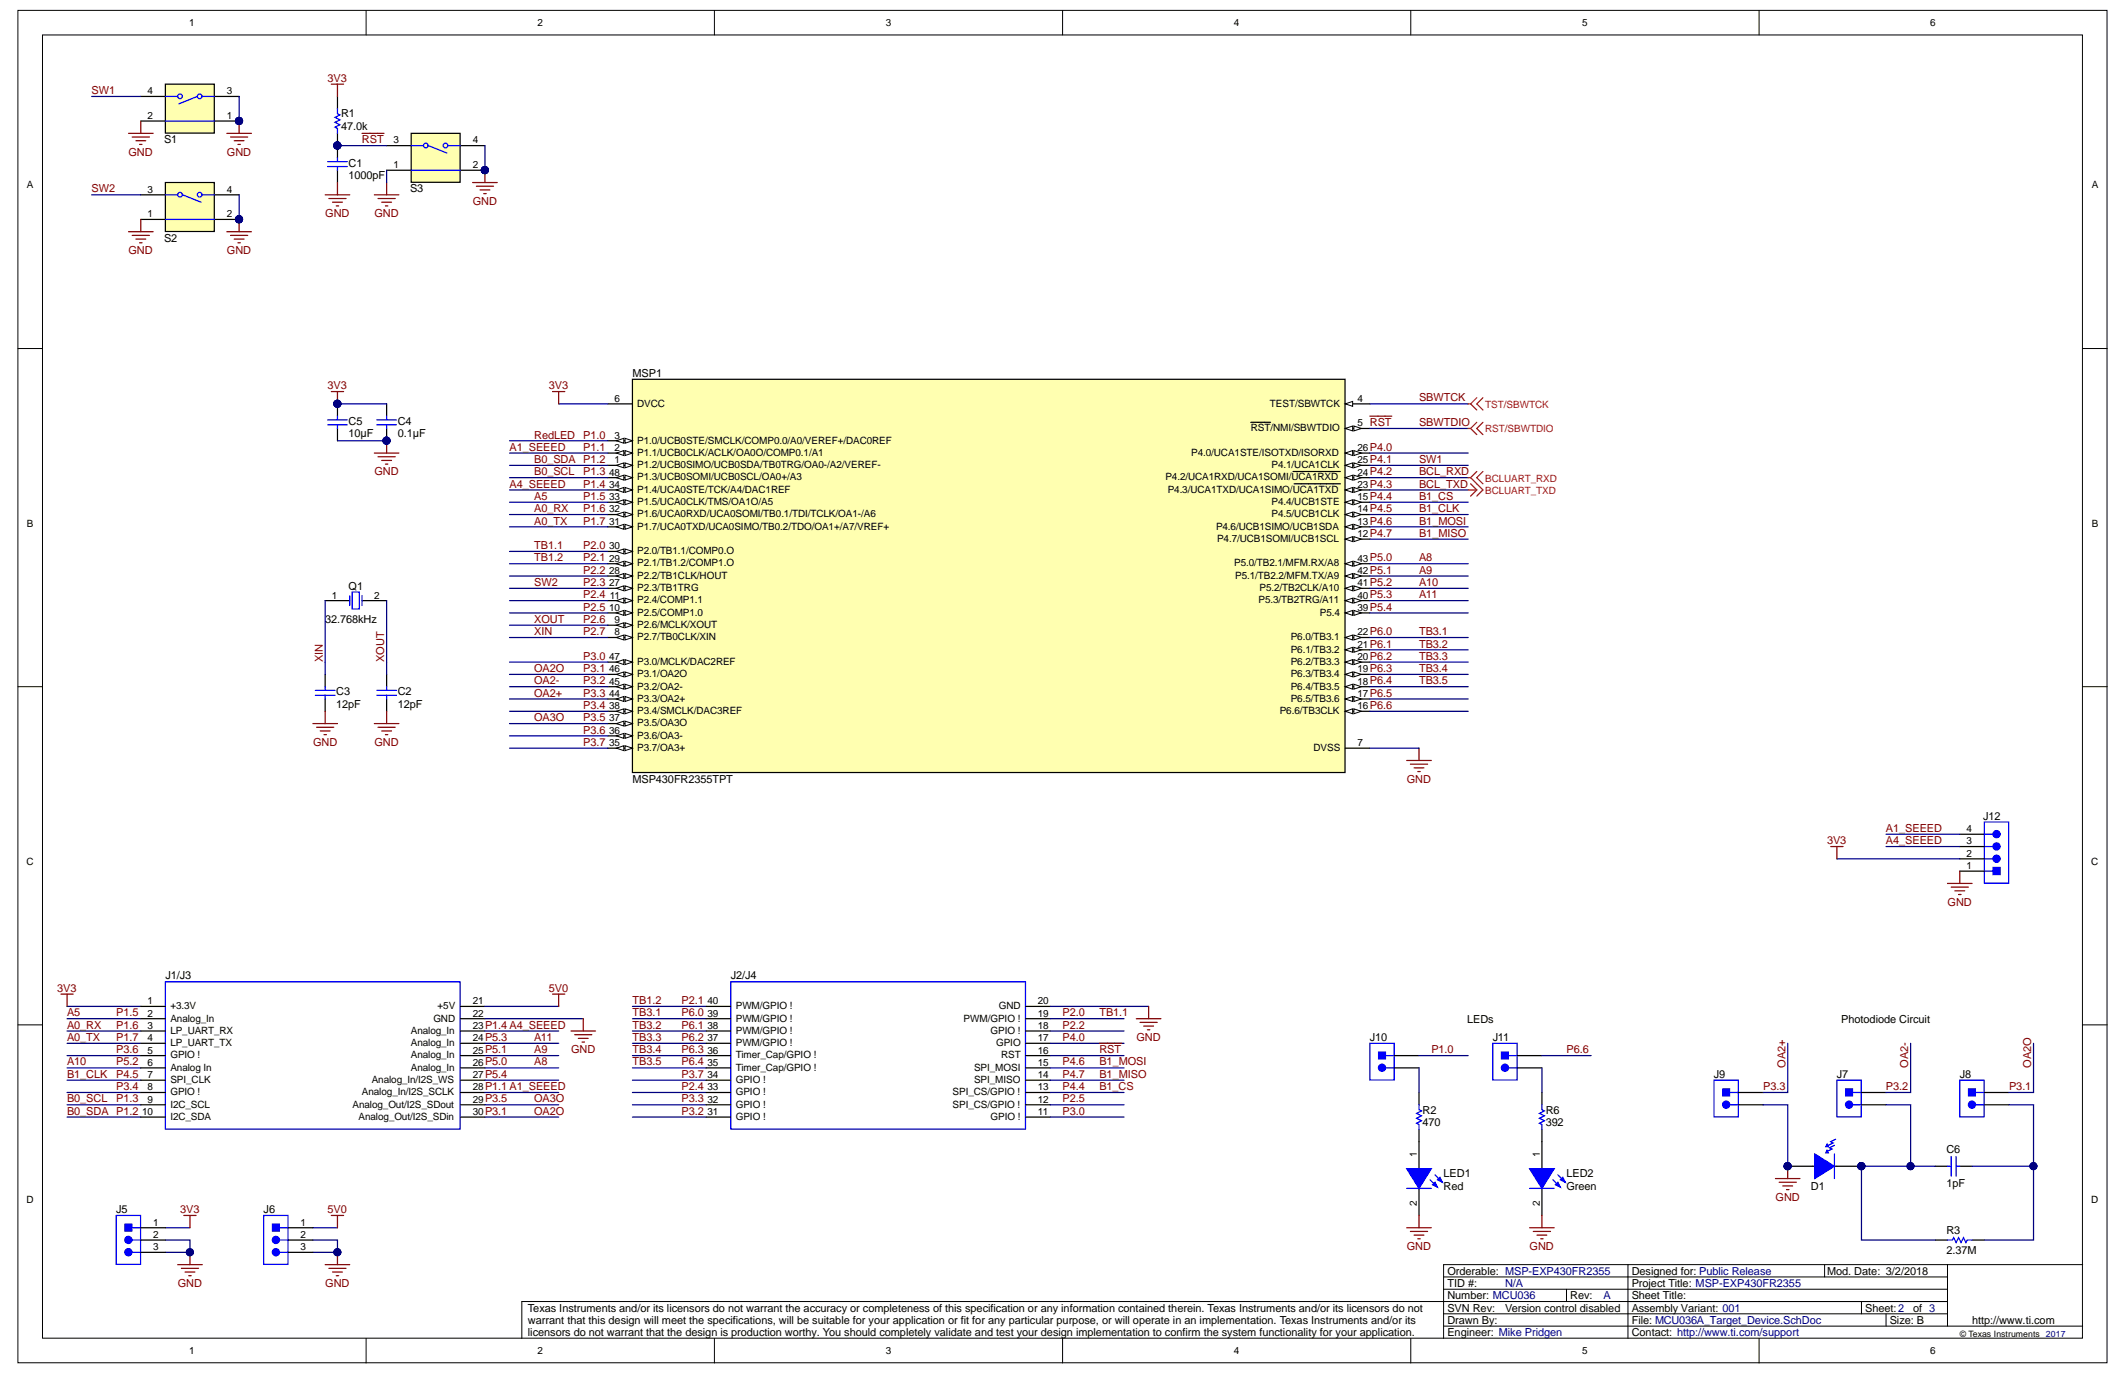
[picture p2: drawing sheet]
<svg xmlns="http://www.w3.org/2000/svg" width="432mm" height="279mm" viewBox="0 0 432 279" stroke-linecap="round" stroke-linejoin="round" font-family="sans-serif">
<defs><g id="words">
<g font-size="2.2" fill="#800000">
<text x="66.5" y="16.6">3V3</text>
<text x="18.6" y="19.1">SW1</text>
<text x="73.5" y="29.1">RST</text>
<text x="26.1" y="31.6">GND</text>
<text x="46.1" y="31.6">GND</text>
<text x="18.6" y="39.1">SW2</text>
<text x="96" y="41.6">GND</text>
<text x="66.1" y="44.1">GND</text>
<text x="76.1" y="44.1">GND</text>
<text x="26.1" y="51.6">GND</text>
<text x="46.1" y="51.6">GND</text>
<text x="66.5" y="79">3V3</text>
<text x="111.5" y="79">3V3</text>
<text x="288.2" y="81.5">SBWTCK</text>
<text x="108.5" y="89.1">RedLED</text>
<text x="118.5" y="89.1">P1.0</text>
<text x="288.2" y="86.6">SBWTDIO</text>
<text x="103.5" y="91.6">A1_SEEED</text>
<text x="108.5" y="94.1">B0_SDA P1.2</text>
<text x="118.5" y="91.6">P1.1</text>
<text x="288.2" y="94.1">SW1</text>
<text x="76.1" y="96.6">GND</text>
<text x="103.5" y="99">A4_SEEED</text>
<text x="108.5" y="101.5">A5</text>
<text x="108.5" y="96.6">B0_SCL</text>
<text x="118.5" y="96.6">P1.3</text>
<text x="118.5" y="99">P1.4</text>
<text x="118.5" y="101.5">P1.5</text>
<text x="288.2" y="99">BCL_TXD</text>
<text x="288.2" y="96.6">BCL_RXD</text>
<text x="288.2" y="101.5">B1_CS</text>
<text x="108.5" y="106.5">A0_TX</text>
<text x="108.5" y="104">A0_RX</text>
<text x="118.5" y="104">P1.6</text>
<text x="118.5" y="106.5">P1.7</text>
<text x="288.2" y="104">B1_CLK</text>
<text x="288.2" y="106.5">B1_MOSI</text>
<text x="108.5" y="111.5">TB1.1</text>
<text x="118.5" y="111.5">P2.0</text>
<text x="288.2" y="109">B1_MISO</text>
<text x="108.5" y="119">SW2</text>
<text x="108.5" y="114">TB1.2</text>
<text x="118.5" y="114">P2.1</text>
<text x="118.5" y="116.5">P2.2</text>
<text x="118.5" y="119">P2.3</text>
<text x="288.2" y="119">A10</text>
<text x="288.2" y="114">A8</text>
<text x="288.2" y="116.5">A9</text>
<text x="118.5" y="121.5">P2.4</text>
<text x="118.5" y="124">P2.5</text>
<text x="288.2" y="121.5">A11</text>
<text x="108.5" y="126.5">XOUT</text>
<text x="108.5" y="129">XIN</text>
<text x="118.5" y="126.5">P2.6</text>
<text x="118.5" y="129">P2.7</text>
<text x="288.2" y="129">TB3.1</text>
<text x="288.2" y="131.5">TB3.2</text>
<text x="65.6" y="134.5" transform="rotate(-90 65.6 134.5)">XIN</text>
<text x="78" y="134.5" transform="rotate(-90 78 134.5)">XOUT</text>
<text x="108.5" y="136.5">OA2O</text>
<text x="118.5" y="134">P3.0</text>
<text x="118.5" y="136.5">P3.1</text>
<text x="288.2" y="134">TB3.3</text>
<text x="288.2" y="136.5">TB3.4</text>
<text x="108.5" y="139">OA2-</text>
<text x="108.5" y="141.5">OA2+</text>
<text x="118.5" y="139">P3.2</text>
<text x="118.5" y="141.5">P3.3</text>
<text x="118.5" y="144">P3.4</text>
<text x="288.2" y="139">TB3.5</text>
<text x="108.5" y="146.5">OA3O</text>
<text x="118.5" y="146.5">P3.5</text>
<text x="118.5" y="149">P3.6</text>
<text x="63.6" y="151.5">GND</text>
<text x="76.1" y="151.5">GND</text>
<text x="118.5" y="151.5">P3.7</text>
<text x="285.7" y="159">GND</text>
<text x="371.1" y="171.5">3V3</text>
<text x="383" y="169">A1_SEEED</text>
<text x="383" y="171.5">A4_SEEED</text>
<text x="395.6" y="183.9">GND</text>
<text x="11.6" y="201.4">3V3</text>
<text x="111.5" y="201.4">5V0</text>
<text x="128.5" y="203.9">TB1.2</text>
<text x="138.4" y="203.9">P2.1</text>
<text x="13.6" y="206.4">A5</text>
<text x="13.6" y="208.9">A0_RX</text>
<text x="23.6" y="206.4">P1.5</text>
<text x="23.6" y="208.9">P1.6</text>
<text x="128.5" y="206.4">TB3.1</text>
<text x="128.5" y="208.9">TB3.2</text>
<text x="138.4" y="208.9">P6.1</text>
<text x="138.4" y="206.4">P6.0</text>
<text x="215.8" y="206.4">P2.0</text>
<text x="215.8" y="208.9">P2.2</text>
<text x="223.3" y="206.4">TB1.1</text>
<text x="13.6" y="211.4">A0_TX</text>
<text x="23.6" y="211.4">P1.7</text>
<text x="23.6" y="213.9">P3.6</text>
<text x="108.5" y="211.4">A11</text>
<text x="108.5" y="213.9">A9</text>
<text x="116" y="213.9">GND</text>
<text x="128.5" y="211.4">TB3.3</text>
<text x="128.5" y="213.9">TB3.4</text>
<text x="138.4" y="211.4">P6.2</text>
<text x="138.4" y="213.9">P6.3</text>
<text x="215.8" y="211.4">P4.0</text>
<text x="223.3" y="213.9">RST</text>
<text x="230.8" y="211.4">GND</text>
<text x="290.7" y="213.9">P1.0</text>
<text x="318.2" y="213.9">P6.6</text>
<text x="13.6" y="216.4">A10</text>
<text x="13.6" y="218.9">B1_CLK</text>
<text x="23.6" y="216.4">P5.2</text>
<text x="23.6" y="218.9">P4.5</text>
<text x="23.6" y="221.4">P3.4</text>
<text x="108.5" y="216.4">A8</text>
<text x="128.5" y="216.4">TB3.5</text>
<text x="138.4" y="216.4">P6.4</text>
<text x="138.4" y="221.4">P2.4</text>
<text x="138.4" y="218.9">P3.7</text>
<text x="215.8" y="218.9">P4.7</text>
<text x="215.8" y="216.4">P4.6</text>
<text x="215.8" y="221.4">P4.4</text>
<text x="223.3" y="216.4">B1_MOSI</text>
<text x="223.3" y="218.9">B1_MISO</text>
<text x="223.3" y="221.4">B1_CS</text>
<text x="358.1" y="221.4">P3.3</text>
<text x="362.6" y="216.9" transform="rotate(-90 362.6 216.9)">OA2+</text>
<text x="383" y="221.4">P3.2</text>
<text x="387.6" y="216.9" transform="rotate(-90 387.6 216.9)">OA2-</text>
<text x="408" y="221.4">P3.1</text>
<text x="412.5" y="216.9" transform="rotate(-90 412.5 216.9)">OA2O</text>
<text x="13.6" y="223.9">B0_SCL</text>
<text x="13.6" y="226.4">B0_SDA P1.2</text>
<text x="23.6" y="223.9">P1.3</text>
<text x="108.5" y="226.4">OA2O</text>
<text x="108.5" y="223.9">OA3O</text>
<text x="138.4" y="226.4">P3.2</text>
<text x="138.4" y="223.9">P3.3</text>
<text x="215.8" y="223.9">P2.5</text>
<text x="215.8" y="226.4">P3.0</text>
<text x="360.6" y="243.9">GND</text>
<text x="36.6" y="246.4">3V3</text>
<text x="66.5" y="246.4">5V0</text>
<text x="285.7" y="253.9">GND</text>
<text x="310.7" y="253.9">GND</text>
<text x="36.1" y="261.4">GND</text>
<text x="66.1" y="261.4">GND</text>
</g>
<g font-size="2.2">
<text x="69.3" y="23.9">R1</text>
<text x="33.3" y="29.1">S1</text>
<text x="69.3" y="26.3">47.0k</text>
<text x="70.8" y="33.8">C1</text>
<text x="70.8" y="36.3">1000pF</text>
<text x="83.3" y="39.1">S3</text>
<text x="33.3" y="49.1">S2</text>
<text x="128.5" y="76.5">MSP1</text>
<text x="70.8" y="88.8">10µF</text>
<text x="70.8" y="86.3">C5</text>
<text x="80.8" y="88.8">0.1µF</text>
<text x="80.8" y="86.3">C4</text>
<text x="70.8" y="119.7">Q1</text>
<text x="66" y="126.5">32.768kHz</text>
<text x="68.3" y="143.7">12pF</text>
<text x="68.3" y="141.2">C3</text>
<text x="80.8" y="143.7">12pF</text>
<text x="80.8" y="141.2">C2</text>
<text x="128.5" y="159">MSP430FR2355TPT</text>
<text x="402.8" y="166.5">J12</text>
<text x="33.6" y="198.9">J1/J3</text>
<text x="148.4" y="198.9">J2/J4</text>
<text x="298" y="207.7">LEDs</text>
<text x="374" y="207.7">Photodiode Circuit</text>
<text x="278.2" y="211.4">J10</text>
<text x="303.2" y="211.4">J11</text>
<text x="348.1" y="218.9">J9</text>
<text x="373.1" y="218.9">J7</text>
<text x="398" y="218.9">J8</text>
<text x="288.9" y="226.2">R2</text>
<text x="313.9" y="226.2">R6</text>
<text x="288.9" y="228.7">470</text>
<text x="313.9" y="228.7">392</text>
<text x="293.2" y="239.1">LED1</text>
<text x="318.2" y="239.1">LED2</text>
<text x="395.3" y="234.1">C6</text>
<text x="293.2" y="241.6">Red</text>
<text x="318.2" y="241.6">Green</text>
<text x="367.8" y="241.6">D1</text>
<text x="395.3" y="241.1">1pF</text>
<text x="23.6" y="246.4">J5</text>
<text x="53.5" y="246.4">J6</text>
<text x="395.3" y="250.6">R3</text>
<text x="395.3" y="254.6">2.37M</text>
<text x="294" y="263.9">Number: MCU036</text>
<text x="294" y="261.4">TID #:</text>
<text x="294" y="258.9">Orderable: MSP-EXP430FR2355</text>
<text x="318.9" y="263.9">Rev:</text>
<text x="331.4" y="263.9">Sheet Title:</text>
<text x="331.4" y="261.4">Project Title: MSP-EXP430FR2355</text>
<text x="331.4" y="258.9">Designed for: Public Release</text>
<text x="371.1" y="258.9">Mod. Date: 3/2/2018</text>
<text x="107.2" y="266.4">Texas Instruments and/or its licensors do not warrant the accuracy or completeness of this specification or any information contained therein. Texas Instruments and/or its licensors do not</text>
<text x="107.2" y="268.9">warrant that this design will meet the specifications, will be suitable for your application or fit for any particular purpose, or will operate in an implementation. Texas Instruments and/or its</text>
<text x="294" y="268.9">Drawn By:</text>
<text x="294" y="266.4">SVN Rev:</text>
<text x="305.7" y="266.4">Version control disabled</text>
<text x="331.4" y="268.9">File: MCU036A_Target_Device.SchDoc</text>
<text x="331.4" y="266.4">Assembly Variant: 001</text>
<text x="378.8" y="266.4">Sheet:2</text>
<text x="383.8" y="268.9">Size: B</text>
<text x="388.5" y="266.4">of 3</text>
<text x="400.6" y="268.9">http://www.ti.com</text>
<text x="107.2" y="271.4">licensors do not warrant that the design is production worthy. You should completely validate and test your design implementation to confirm the system functionality for your application.</text>
<text x="294" y="271.4">Engineer: Mike Pridgen</text>
<text x="331.4" y="271.4">Contact: http://www.ti.com/support</text>
</g>
<g font-size="2.2" fill="#000080">
<text x="305.7" y="261.4">N/A</text>
<text x="325.6" y="263.9">A</text>
</g>
<g font-size="2">
<text x="38.4" y="5.3">1</text>
<text x="109.2" y="5.3">2</text>
<text x="179.9" y="5.3">3</text>
<text x="250.6" y="5.3">4</text>
<text x="321.3" y="5.3">5</text>
<text x="392.1" y="5.3">6</text>
<text x="30" y="19.2">4</text>
<text x="46.1" y="19.2">3</text>
<text x="30" y="24.1">2</text>
<text x="46.1" y="24.1">1</text>
<text x="79.9" y="29.1">3</text>
<text x="96" y="29.1">4</text>
<text x="79.9" y="34.1">1</text>
<text x="96" y="34.1">2</text>
<text x="5.5" y="38.3">A</text>
<text x="30" y="39.1">3</text>
<text x="46.1" y="39.1">4</text>
<text x="424.8" y="38.3">A</text>
<text x="30" y="44.1">1</text>
<text x="46.1" y="44.1">2</text>
<text x="124.8" y="81.6">6</text>
<text x="129.4" y="82.6">DVCC</text>
<text x="257.9" y="82.6">TEST/SBWTCK</text>
<text x="275.7" y="81.6">4</text>
<text x="124.8" y="89.1">3</text>
<text x="254" y="87.6">RST/NMI/SBWTDIO</text>
<text x="275.7" y="86.6">5 RST</text>
<text x="124.8" y="91.6">2</text>
<text x="124.8" y="94.1">1</text>
<text x="129.4" y="90.1">P1.0/UCB0STE/SMCLK/COMP0.0/A0/VEREF+/DAC0REF</text>
<text x="129.4" y="92.6">P1.1/UCB0CLK/ACLK/OA0O/COMP0.1/A1</text>
<text x="129.4" y="95.1">P1.2/UCB0SIMO/UCB0SDA/TB0TRG/OA0-/A2/VEREF-</text>
<text x="241.9" y="92.6">P4.0/UCA1STE/ISOTXD/ISORXD</text>
<text x="258.3" y="95.1">P4.1/UCA1CLK</text>
<text x="275.7" y="94.1">25P4.1</text>
<text x="275.7" y="91.6">26P4.0</text>
<text x="123.7" y="96.6">48</text>
<text x="123.7" y="99.1">34</text>
<text x="123.7" y="101.6">33</text>
<text x="129.4" y="97.6">P1.3/UCB0SOMI/UCB0SCL/OA0+/A3</text>
<text x="129.4" y="100.1">P1.4/UCA0STE/TCK/A4/DAC1REF</text>
<text x="236.7" y="97.6">P4.2/UCA1RXD/UCA1SOMI/UCA1RXD</text>
<text x="237.2" y="100.1">P4.3/UCA1TXD/UCA1SIMO/UCA1TXD</text>
<text x="275.7" y="101.6">15P4.4</text>
<text x="275.7" y="99.1">23P4.3</text>
<text x="275.7" y="96.6">24P4.2</text>
<text x="5.5" y="107">B</text>
<text x="123.7" y="104.1">32</text>
<text x="123.7" y="106.6">31</text>
<text x="129.4" y="102.6">P1.5/UCA0CLK/TMS/OA1O/A5</text>
<text x="129.4" y="105.1">P1.6/UCA0RXD/UCA0SOMI/TB0.1/TDI/TCLK/OA1-/A6</text>
<text x="129.4" y="107.6">P1.7/UCA0TXD/UCA0SIMO/TB0.2/TDO/OA1+/A7/VREF+</text>
<text x="247" y="107.6">P4.6/UCB1SIMO/UCB1SDA</text>
<text x="258.3" y="105.1">P4.5/UCB1CLK</text>
<text x="258.3" y="102.6">P4.4/UCB1STE</text>
<text x="275.7" y="106.6">13P4.6</text>
<text x="275.7" y="104.1">14P4.5</text>
<text x="424.8" y="107">B</text>
<text x="123.7" y="111.6">30</text>
<text x="129.4" y="112.5">P2.0/TB1.1/COMP0.O</text>
<text x="247.2" y="110">P4.7/UCB1SOMI/UCB1SCL</text>
<text x="275.7" y="109.1">12P4.7</text>
<text x="123.7" y="114.1">29</text>
<text x="123.7" y="116.6">28</text>
<text x="123.7" y="119.1">27</text>
<text x="129.4" y="115">P2.1/TB1.2/COMP1.O</text>
<text x="129.4" y="117.5">P2.2/TB1CLK/HOUT</text>
<text x="250.7" y="115">P5.0/TB2.1/MFM.RX/A8</text>
<text x="250.9" y="117.5">P5.1/TB2.2/MFM.TX/A9</text>
<text x="275.7" y="119.1">41P5.2</text>
<text x="275.7" y="116.6">42P5.1</text>
<text x="275.7" y="114.1">43P5.0</text>
<text x="67.4" y="121.6">1</text>
<text x="76" y="121.6">2</text>
<text x="123.7" y="124.1">10</text>
<text x="123.8" y="121.6">11</text>
<text x="129.4" y="120">P2.3/TB1TRG</text>
<text x="129.4" y="122.5">P2.4/COMP1.1</text>
<text x="129.4" y="125.1">P2.5/COMP1.0</text>
<text x="255.6" y="122.5">P5.3/TB2TRG/A11</text>
<text x="255.8" y="120">P5.2/TB2CLK/A10</text>
<text x="268.1" y="125.1">P5.4</text>
<text x="275.7" y="124.1">39P5.4</text>
<text x="275.7" y="121.6">40P5.3</text>
<text x="124.8" y="126.6">9</text>
<text x="124.8" y="129">8</text>
<text x="129.4" y="127.6">P2.6/MCLK/XOUT</text>
<text x="129.4" y="130.1">P2.7/TB0CLK/XIN</text>
<text x="262.2" y="130.1">P6.0/TB3.1</text>
<text x="275.7" y="131.5">21P6.1</text>
<text x="275.7" y="129">22P6.0</text>
<text x="123.7" y="136.5">46</text>
<text x="123.7" y="134">47</text>
<text x="129.4" y="137.6">P3.1/OA2O</text>
<text x="129.4" y="135.1">P3.0/MCLK/DAC2REF</text>
<text x="262.2" y="137.6">P6.3/TB3.4</text>
<text x="262.2" y="135.1">P6.2/TB3.3</text>
<text x="262.2" y="132.6">P6.1/TB3.2</text>
<text x="275.7" y="136.5">19P6.3</text>
<text x="275.7" y="134">20P6.2</text>
<text x="123.7" y="141.5">44</text>
<text x="123.7" y="139">45</text>
<text x="129.4" y="142.5">P3.3/OA2+</text>
<text x="129.4" y="140.1">P3.2/OA2-</text>
<text x="262.2" y="142.5">P6.5/TB3.6</text>
<text x="262.2" y="140.1">P6.4/TB3.5</text>
<text x="275.7" y="141.5">17P6.5</text>
<text x="275.7" y="139">18P6.4</text>
<text x="123.7" y="149">36</text>
<text x="123.7" y="146.5">37</text>
<text x="123.7" y="144">38</text>
<text x="129.4" y="147.5">P3.5/OA3O</text>
<text x="129.4" y="145">P3.4/SMCLK/DAC3REF</text>
<text x="259.9" y="145">P6.6/TB3CLK</text>
<text x="275.7" y="144">16P6.6</text>
<text x="123.7" y="151.5">35</text>
<text x="129.4" y="152.5">P3.7/OA3+</text>
<text x="129.4" y="150">P3.6/OA3-</text>
<text x="266.8" y="152.5">DVSS</text>
<text x="275.7" y="151.5">7</text>
<text x="399.4" y="169">4</text>
<text x="399.4" y="174">2</text>
<text x="399.4" y="171.5">3</text>
<text x="5.4" y="175.6">C</text>
<text x="399.4" y="176.5">1</text>
<text x="424.8" y="175.6">C</text>
<text x="30" y="203.9">1</text>
<text x="96" y="203.9">21</text>
<text x="143.7" y="203.9">40</text>
<text x="210.8" y="203.9">20</text>
<text x="30" y="206.4">2</text>
<text x="30" y="208.9">3</text>
<text x="34.6" y="205">+3.3V</text>
<text x="34.6" y="207.5">Analog_In</text>
<text x="34.6" y="210">LP_UART_RX</text>
<text x="83.5" y="210">Analog_In</text>
<text x="88" y="207.5">GND</text>
<text x="88.9" y="205">+5V</text>
<text x="96" y="206.4">22</text>
<text x="96" y="208.9">23P1.4 A4_SEEED</text>
<text x="143.7" y="208.9">38</text>
<text x="143.7" y="206.4">39</text>
<text x="149.4" y="210">PWM/GPIO !</text>
<text x="149.4" y="207.5">PWM/GPIO !</text>
<text x="149.4" y="205">PWM/GPIO !</text>
<text x="195.7" y="207.5">PWM/GPIO !</text>
<text x="201.2" y="210">GPIO !</text>
<text x="202.9" y="205">GND</text>
<text x="210.8" y="208.9">18</text>
<text x="210.8" y="206.4">19</text>
<text x="30" y="211.4">4</text>
<text x="30" y="214">5</text>
<text x="34.6" y="212.5">LP_UART_TX</text>
<text x="34.6" y="215">GPIO !</text>
<text x="83.5" y="212.5">Analog_In</text>
<text x="83.5" y="215">Analog_In</text>
<text x="96" y="211.4">24P5.3</text>
<text x="96" y="214">25P5.1</text>
<text x="143.7" y="214">36</text>
<text x="143.7" y="211.4">37</text>
<text x="149.4" y="215">Timer_Cap/GPIO !</text>
<text x="149.4" y="212.5">PWM/GPIO !</text>
<text x="202.3" y="212.5">GPIO</text>
<text x="203.3" y="215">RST</text>
<text x="210.8" y="214">16</text>
<text x="210.8" y="211.4">17</text>
<text x="30" y="216.5">6</text>
<text x="30" y="219">7</text>
<text x="30" y="221.5">8</text>
<text x="34.6" y="217.4">Analog In</text>
<text x="34.6" y="219.9">SPI_CLK</text>
<text x="75.5" y="219.9">Analog_In/I2S_WS</text>
<text x="83.5" y="217.4">Analog_In</text>
<text x="96" y="216.5">26P5.0</text>
<text x="96" y="219">27P5.4</text>
<text x="96" y="221.5">28P1.1 A1_SEEED</text>
<text x="143.7" y="221.5">33</text>
<text x="143.7" y="219">34</text>
<text x="143.7" y="216.5">35</text>
<text x="149.4" y="219.9">GPIO !</text>
<text x="149.4" y="217.4">Timer_Cap/GPIO !</text>
<text x="197.8" y="219.9">SPI_MISO</text>
<text x="197.8" y="217.4">SPI_MOSI</text>
<text x="210.8" y="221.5">13</text>
<text x="210.8" y="219">14</text>
<text x="210.8" y="216.5">15</text>
<text x="28.8" y="226.5">10</text>
<text x="30" y="224">9</text>
<text x="34.6" y="222.4">GPIO !</text>
<text x="34.6" y="224.9">I2C_SCL</text>
<text x="34.6" y="227.4">I2C_SDA</text>
<text x="71.6" y="224.9">Analog_Out/I2S_SDout</text>
<text x="72.8" y="227.4">Analog_Out/I2S_SDin</text>
<text x="73.5" y="222.4">Analog_In/I2S_SCLK</text>
<text x="96" y="224">29P3.5</text>
<text x="96" y="226.5">30P3.1</text>
<text x="143.7" y="226.5">31</text>
<text x="143.7" y="224">32</text>
<text x="149.4" y="227.4">GPIO !</text>
<text x="149.4" y="224.9">GPIO !</text>
<text x="149.4" y="222.4">GPIO !</text>
<text x="193.5" y="224.9">SPI_CS/GPIO !</text>
<text x="193.5" y="222.4">SPI_CS/GPIO !</text>
<text x="201.2" y="227.4">GPIO !</text>
<text x="210.8" y="226.5">11</text>
<text x="210.8" y="224">12</text>
<text x="287.8" y="234.9" transform="rotate(-90 287.8 234.9)">1</text>
<text x="312.7" y="234.9" transform="rotate(-90 312.7 234.9)">1</text>
<text x="5.4" y="244.3">D</text>
<text x="287.8" y="245" transform="rotate(-90 287.8 245)">2</text>
<text x="312.7" y="245" transform="rotate(-90 312.7 245)">2</text>
<text x="424.8" y="244.3">D</text>
<text x="31.1" y="248.9">1</text>
<text x="31.1" y="251.4">2</text>
<text x="61" y="248.9">1</text>
<text x="61" y="251.4">2</text>
<text x="31.1" y="253.9">3</text>
<text x="61" y="253.9">3</text>
<text x="38.4" y="275">1</text>
<text x="109.2" y="275">2</text>
<text x="179.9" y="275">3</text>
<text x="250.6" y="275">4</text>
<text x="321.3" y="275">5</text>
<text x="392.1" y="275">6</text>
</g>
<g font-size="2" fill="#f00">
<text x="301.7" y="82.8">TST/SBWTCK</text>
<text x="301.7" y="87.8">RST/SBWTDIO</text>
<text x="301.7" y="100.3">BCLUART_TXD</text>
<text x="301.7" y="97.8">BCLUART_RXD</text>
</g>
<text font-size="1.8" x="398" y="271.4">© Texas Instruments 2017</text>
</g></defs>
<g fill="#fff" stroke="#000" stroke-width=".2">
<path d="M3.6 2.1h424.3v274.7h-424.3z"/>
<path d="M8.6 7.1h414.4v264.7h-414.4z"/>
</g>
<g fill="none" stroke="#000" stroke-width=".2">
<path d="M74.4 2.1v5M145.1 2.1v5M215.8 2.1v5M286.5 2.1v5M357.3 2.1v5M3.6 70.8h5M423 70.8h5M3.6 139.5h5M423 139.5h5M3.6 208.1h5M423 208.1h5M293.2 259.3h102.3"/>
<path d="M330.6 256.8h-37.4v15M370.6 256.8v2.5M395.5 256.8v12.5M423 256.8h-92.4v15M74.4 271.8v5M145.1 271.8v5M215.8 271.8v5M286.5 271.8v5M293.2 269.3h129.8M293.2 266.8h102.3M293.2 261.8h102.3M318.2 261.8v2.5"/>
<path d="M357.3 271.8v5M378.1 264.3v2.5M383.1 266.8v2.5M395.5 264.3h-289.5v7.5"/>
</g>
<path d="M128.4 77h144.8v79.9h-144.8z" fill="#ffffb0" stroke="#000" stroke-width=".25"/>
<path d="M123.5 82h4.9M123.5 89.5h4.9M273.2 151.9h5" fill="none" stroke="#000" stroke-width=".25"/>
<path d="M127 89l1.4 .5-1.4 .5z" fill="#fff"/>
<path d="M127 89l1.4 .5-1.4 .5z" fill="none" stroke="#000" stroke-width=".2"/>
<path d="M125.2 89.5l1.5-.5v1z" fill="#fff"/>
<path d="M125.2 89.5l1.5-.5v1z" fill="none" stroke="#000" stroke-width=".2"/>
<path d="M123.5 92h4.9" fill="none" stroke="#000" stroke-width=".25"/>
<path d="M127 91.5l1.4 .5-1.4 .5z" fill="#fff"/>
<path d="M127 91.5l1.4 .5-1.4 .5z" fill="none" stroke="#000" stroke-width=".2"/>
<path d="M125.2 92l1.5-.5v1z" fill="#fff"/>
<path d="M125.2 92l1.5-.5v1z" fill="none" stroke="#000" stroke-width=".2"/>
<path d="M123.5 94.5h4.9" fill="none" stroke="#000" stroke-width=".25"/>
<path d="M127 94l1.4 .5-1.4 .5z" fill="#fff"/>
<path d="M127 94l1.4 .5-1.4 .5z" fill="none" stroke="#000" stroke-width=".2"/>
<path d="M125.2 94.5l1.5-.5v1z" fill="#fff"/>
<path d="M125.2 94.5l1.5-.5v1z" fill="none" stroke="#000" stroke-width=".2"/>
<path d="M123.5 97h4.9" fill="none" stroke="#000" stroke-width=".25"/>
<path d="M127 96.5l1.4 .5-1.4 .5z" fill="#fff"/>
<path d="M127 96.5l1.4 .5-1.4 .5z" fill="none" stroke="#000" stroke-width=".2"/>
<path d="M125.2 97l1.5-.5v1z" fill="#fff"/>
<path d="M125.2 97l1.5-.5v1z" fill="none" stroke="#000" stroke-width=".2"/>
<path d="M123.5 99.5h4.9" fill="none" stroke="#000" stroke-width=".25"/>
<path d="M127 99l1.4 .5-1.4 .5z" fill="#fff"/>
<path d="M127 99l1.4 .5-1.4 .5z" fill="none" stroke="#000" stroke-width=".2"/>
<path d="M125.2 99.5l1.5-.5v1z" fill="#fff"/>
<path d="M125.2 99.5l1.5-.5v1z" fill="none" stroke="#000" stroke-width=".2"/>
<path d="M123.5 102h4.9" fill="none" stroke="#000" stroke-width=".25"/>
<path d="M127 101.5l1.4 .5-1.4 .5z" fill="#fff"/>
<path d="M127 101.5l1.4 .5-1.4 .5z" fill="none" stroke="#000" stroke-width=".2"/>
<path d="M125.2 102l1.5-.5v1z" fill="#fff"/>
<path d="M125.2 102l1.5-.5v1z" fill="none" stroke="#000" stroke-width=".2"/>
<path d="M123.5 104.5h4.9" fill="none" stroke="#000" stroke-width=".25"/>
<path d="M127 104l1.4 .5-1.4 .5z" fill="#fff"/>
<path d="M127 104l1.4 .5-1.4 .5z" fill="none" stroke="#000" stroke-width=".2"/>
<path d="M125.2 104.5l1.5-.5v1z" fill="#fff"/>
<path d="M125.2 104.5l1.5-.5v1z" fill="none" stroke="#000" stroke-width=".2"/>
<path d="M123.5 107h4.9" fill="none" stroke="#000" stroke-width=".25"/>
<path d="M127 106.5l1.4 .5-1.4 .5z" fill="#fff"/>
<path d="M127 106.5l1.4 .5-1.4 .5z" fill="none" stroke="#000" stroke-width=".2"/>
<path d="M125.2 107l1.5-.5v1z" fill="#fff"/>
<path d="M125.2 107l1.5-.5v1z" fill="none" stroke="#000" stroke-width=".2"/>
<path d="M123.5 112h4.9" fill="none" stroke="#000" stroke-width=".25"/>
<path d="M127 111.5l1.4 .5-1.4 .5z" fill="#fff"/>
<path d="M127 111.5l1.4 .5-1.4 .5z" fill="none" stroke="#000" stroke-width=".2"/>
<path d="M125.2 112l1.5-.5v1z" fill="#fff"/>
<path d="M125.2 112l1.5-.5v1z" fill="none" stroke="#000" stroke-width=".2"/>
<path d="M123.5 114.5h4.9" fill="none" stroke="#000" stroke-width=".25"/>
<path d="M127 114l1.4 .5-1.4 .5z" fill="#fff"/>
<path d="M127 114l1.4 .5-1.4 .5z" fill="none" stroke="#000" stroke-width=".2"/>
<path d="M125.2 114.5l1.5-.5v1z" fill="#fff"/>
<path d="M125.2 114.5l1.5-.5v1z" fill="none" stroke="#000" stroke-width=".2"/>
<path d="M123.5 117h4.9" fill="none" stroke="#000" stroke-width=".25"/>
<path d="M127 116.5l1.4 .5-1.4 .5z" fill="#fff"/>
<path d="M127 116.5l1.4 .5-1.4 .5z" fill="none" stroke="#000" stroke-width=".2"/>
<path d="M125.2 117l1.5-.5v1z" fill="#fff"/>
<path d="M125.2 117l1.5-.5v1z" fill="none" stroke="#000" stroke-width=".2"/>
<path d="M123.5 119.5h4.9" fill="none" stroke="#000" stroke-width=".25"/>
<path d="M127 119l1.4 .5-1.4 .5z" fill="#fff"/>
<path d="M127 119l1.4 .5-1.4 .5z" fill="none" stroke="#000" stroke-width=".2"/>
<path d="M125.2 119.5l1.5-.5v1z" fill="#fff"/>
<path d="M125.2 119.5l1.5-.5v1z" fill="none" stroke="#000" stroke-width=".2"/>
<path d="M123.5 122h4.9" fill="none" stroke="#000" stroke-width=".25"/>
<path d="M127 121.5l1.4 .5-1.4 .5z" fill="#fff"/>
<path d="M127 121.5l1.4 .5-1.4 .5z" fill="none" stroke="#000" stroke-width=".2"/>
<path d="M125.2 122l1.5-.5v1z" fill="#fff"/>
<path d="M125.2 122l1.5-.5v1z" fill="none" stroke="#000" stroke-width=".2"/>
<path d="M123.5 124.5h4.9" fill="none" stroke="#000" stroke-width=".25"/>
<path d="M127 124l1.4 .5-1.4 .5z" fill="#fff"/>
<path d="M127 124l1.4 .5-1.4 .5z" fill="none" stroke="#000" stroke-width=".2"/>
<path d="M125.2 124.5l1.5-.5v1z" fill="#fff"/>
<path d="M125.2 124.5l1.5-.5v1z" fill="none" stroke="#000" stroke-width=".2"/>
<path d="M123.5 127h4.9" fill="none" stroke="#000" stroke-width=".25"/>
<path d="M127 126.5l1.4 .5-1.4 .5z" fill="#fff"/>
<path d="M127 126.5l1.4 .5-1.4 .5z" fill="none" stroke="#000" stroke-width=".2"/>
<path d="M125.2 127l1.5-.5v1z" fill="#fff"/>
<path d="M125.2 127l1.5-.5v1z" fill="none" stroke="#000" stroke-width=".2"/>
<path d="M123.5 129.5h4.9" fill="none" stroke="#000" stroke-width=".25"/>
<path d="M127 129l1.4 .5-1.4 .5z" fill="#fff"/>
<path d="M127 129l1.4 .5-1.4 .5z" fill="none" stroke="#000" stroke-width=".2"/>
<path d="M125.2 129.5l1.5-.5v1z" fill="#fff"/>
<path d="M125.2 129.5l1.5-.5v1z" fill="none" stroke="#000" stroke-width=".2"/>
<path d="M273.2 87h5" fill="none" stroke="#000" stroke-width=".25"/>
<path d="M273.2 87l1.5-.5v1z" fill="#fff"/>
<path d="M273.2 87l1.5-.5v1z" fill="none" stroke="#000" stroke-width=".2"/>
<path d="M275 86.5l1.5 .5-1.5 .5z" fill="#fff"/>
<path d="M275 86.5l1.5 .5-1.5 .5z" fill="none" stroke="#000" stroke-width=".2"/>
<path d="M254 85.8h4.1M273.2 82h5" fill="none" stroke="#000" stroke-width=".25"/>
<path d="M273.2 82l1.5-.5v1z" fill="#fff"/>
<path d="M273.2 82l1.5-.5v1z" fill="none" stroke="#000" stroke-width=".2"/>
<path d="M273.2 109.5h5" fill="none" stroke="#000" stroke-width=".25"/>
<path d="M273.2 109.5l1.5-.5v1z" fill="#fff"/>
<path d="M273.2 109.5l1.5-.5v1z" fill="none" stroke="#000" stroke-width=".2"/>
<path d="M275 109l1.5 .5-1.5 .5z" fill="#fff"/>
<path d="M275 109l1.5 .5-1.5 .5z" fill="none" stroke="#000" stroke-width=".2"/>
<path d="M273.2 107h5" fill="none" stroke="#000" stroke-width=".25"/>
<path d="M273.2 107l1.5-.5v1z" fill="#fff"/>
<path d="M273.2 107l1.5-.5v1z" fill="none" stroke="#000" stroke-width=".2"/>
<path d="M275 106.5l1.5 .5-1.5 .5z" fill="#fff"/>
<path d="M275 106.5l1.5 .5-1.5 .5z" fill="none" stroke="#000" stroke-width=".2"/>
<path d="M273.2 104.5h5" fill="none" stroke="#000" stroke-width=".25"/>
<path d="M273.2 104.5l1.5-.5v1z" fill="#fff"/>
<path d="M273.2 104.5l1.5-.5v1z" fill="none" stroke="#000" stroke-width=".2"/>
<path d="M275 104l1.5 .5-1.5 .5z" fill="#fff"/>
<path d="M275 104l1.5 .5-1.5 .5z" fill="none" stroke="#000" stroke-width=".2"/>
<path d="M273.2 102h5" fill="none" stroke="#000" stroke-width=".25"/>
<path d="M273.2 102l1.5-.5v1z" fill="#fff"/>
<path d="M273.2 102l1.5-.5v1z" fill="none" stroke="#000" stroke-width=".2"/>
<path d="M275 101.5l1.5 .5-1.5 .5z" fill="#fff"/>
<path d="M275 101.5l1.5 .5-1.5 .5z" fill="none" stroke="#000" stroke-width=".2"/>
<path d="M273.2 144.5h5" fill="none" stroke="#000" stroke-width=".25"/>
<path d="M273.2 144.5l1.5-.5v1z" fill="#fff"/>
<path d="M273.2 144.5l1.5-.5v1z" fill="none" stroke="#000" stroke-width=".2"/>
<path d="M275 144l1.5 .5-1.5 .5z" fill="#fff"/>
<path d="M275 144l1.5 .5-1.5 .5z" fill="none" stroke="#000" stroke-width=".2"/>
<path d="M273.2 142h5" fill="none" stroke="#000" stroke-width=".25"/>
<path d="M273.2 142l1.5-.5v1z" fill="#fff"/>
<path d="M273.2 142l1.5-.5v1z" fill="none" stroke="#000" stroke-width=".2"/>
<path d="M275 141.5l1.5 .5-1.5 .5z" fill="#fff"/>
<path d="M275 141.5l1.5 .5-1.5 .5z" fill="none" stroke="#000" stroke-width=".2"/>
<path d="M273.2 139.5h5" fill="none" stroke="#000" stroke-width=".25"/>
<path d="M273.2 139.5l1.5-.5v1z" fill="#fff"/>
<path d="M273.2 139.5l1.5-.5v1z" fill="none" stroke="#000" stroke-width=".2"/>
<path d="M275 139l1.5 .5-1.5 .5z" fill="#fff"/>
<path d="M275 139l1.5 .5-1.5 .5z" fill="none" stroke="#000" stroke-width=".2"/>
<path d="M273.2 137h5" fill="none" stroke="#000" stroke-width=".25"/>
<path d="M273.2 137l1.5-.5v1z" fill="#fff"/>
<path d="M273.2 137l1.5-.5v1z" fill="none" stroke="#000" stroke-width=".2"/>
<path d="M275 136.5l1.5 .5-1.5 .5z" fill="#fff"/>
<path d="M275 136.5l1.5 .5-1.5 .5z" fill="none" stroke="#000" stroke-width=".2"/>
<path d="M273.2 134.5h5" fill="none" stroke="#000" stroke-width=".25"/>
<path d="M273.2 134.5l1.5-.5v1z" fill="#fff"/>
<path d="M273.2 134.5l1.5-.5v1z" fill="none" stroke="#000" stroke-width=".2"/>
<path d="M275 134l1.5 .5-1.5 .5z" fill="#fff"/>
<path d="M275 134l1.5 .5-1.5 .5z" fill="none" stroke="#000" stroke-width=".2"/>
<path d="M273.2 132h5" fill="none" stroke="#000" stroke-width=".25"/>
<path d="M273.2 132l1.5-.5v1z" fill="#fff"/>
<path d="M273.2 132l1.5-.5v1z" fill="none" stroke="#000" stroke-width=".2"/>
<path d="M275 131.5l1.5 .5-1.5 .5z" fill="#fff"/>
<path d="M275 131.5l1.5 .5-1.5 .5z" fill="none" stroke="#000" stroke-width=".2"/>
<path d="M273.2 129.5h5" fill="none" stroke="#000" stroke-width=".25"/>
<path d="M273.2 129.5l1.5-.5v1z" fill="#fff"/>
<path d="M273.2 129.5l1.5-.5v1z" fill="none" stroke="#000" stroke-width=".2"/>
<path d="M275 129l1.5 .5-1.5 .5z" fill="#fff"/>
<path d="M275 129l1.5 .5-1.5 .5z" fill="none" stroke="#000" stroke-width=".2"/>
<path d="M273.2 99.5h5" fill="none" stroke="#000" stroke-width=".25"/>
<path d="M273.2 99.5l1.5-.5v1z" fill="#fff"/>
<path d="M273.2 99.5l1.5-.5v1z" fill="none" stroke="#000" stroke-width=".2"/>
<path d="M275 99l1.5 .5-1.5 .5z" fill="#fff"/>
<path d="M275 99l1.5 .5-1.5 .5z" fill="none" stroke="#000" stroke-width=".2"/>
<path d="M262.8 98.3h9.4M273.2 97h5" fill="none" stroke="#000" stroke-width=".25"/>
<path d="M273.2 97l1.5-.5v1z" fill="#fff"/>
<path d="M273.2 97l1.5-.5v1z" fill="none" stroke="#000" stroke-width=".2"/>
<path d="M275 96.5l1.5 .5-1.5 .5z" fill="#fff"/>
<path d="M275 96.5l1.5 .5-1.5 .5z" fill="none" stroke="#000" stroke-width=".2"/>
<path d="M262.6 95.8h9.6M273.2 94.5h5" fill="none" stroke="#000" stroke-width=".25"/>
<path d="M273.2 94.5l1.5-.5v1z" fill="#fff"/>
<path d="M273.2 94.5l1.5-.5v1z" fill="none" stroke="#000" stroke-width=".2"/>
<path d="M275 94l1.5 .5-1.5 .5z" fill="#fff"/>
<path d="M275 94l1.5 .5-1.5 .5z" fill="none" stroke="#000" stroke-width=".2"/>
<path d="M273.2 92h5" fill="none" stroke="#000" stroke-width=".25"/>
<path d="M273.2 92l1.5-.5v1z" fill="#fff"/>
<path d="M273.2 92l1.5-.5v1z" fill="none" stroke="#000" stroke-width=".2"/>
<path d="M275 91.5l1.5 .5-1.5 .5z" fill="#fff"/>
<path d="M275 91.5l1.5 .5-1.5 .5z" fill="none" stroke="#000" stroke-width=".2"/>
<path d="M123.5 151.9h4.9" fill="none" stroke="#000" stroke-width=".25"/>
<path d="M127 151.4l1.4 .5-1.4 .5z" fill="#fff"/>
<path d="M127 151.4l1.4 .5-1.4 .5z" fill="none" stroke="#000" stroke-width=".2"/>
<path d="M125.2 151.9l1.5-.5v1z" fill="#fff"/>
<path d="M125.2 151.9l1.5-.5v1z" fill="none" stroke="#000" stroke-width=".2"/>
<path d="M123.5 149.5h4.9" fill="none" stroke="#000" stroke-width=".25"/>
<path d="M127 149l1.4 .5-1.4 .5z" fill="#fff"/>
<path d="M127 149l1.4 .5-1.4 .5z" fill="none" stroke="#000" stroke-width=".2"/>
<path d="M125.2 149.5l1.5-.5v1z" fill="#fff"/>
<path d="M125.2 149.5l1.5-.5v1z" fill="none" stroke="#000" stroke-width=".2"/>
<path d="M123.5 147h4.9" fill="none" stroke="#000" stroke-width=".25"/>
<path d="M127 146.5l1.4 .5-1.4 .5z" fill="#fff"/>
<path d="M127 146.5l1.4 .5-1.4 .5z" fill="none" stroke="#000" stroke-width=".2"/>
<path d="M125.2 147l1.5-.5v1z" fill="#fff"/>
<path d="M125.2 147l1.5-.5v1z" fill="none" stroke="#000" stroke-width=".2"/>
<path d="M123.5 144.5h4.9" fill="none" stroke="#000" stroke-width=".25"/>
<path d="M127 144l1.4 .5-1.4 .5z" fill="#fff"/>
<path d="M127 144l1.4 .5-1.4 .5z" fill="none" stroke="#000" stroke-width=".2"/>
<path d="M125.2 144.5l1.5-.5v1z" fill="#fff"/>
<path d="M125.2 144.5l1.5-.5v1z" fill="none" stroke="#000" stroke-width=".2"/>
<path d="M273.2 124.5h5" fill="none" stroke="#000" stroke-width=".25"/>
<path d="M273.2 124.5l1.5-.5v1z" fill="#fff"/>
<path d="M273.2 124.5l1.5-.5v1z" fill="none" stroke="#000" stroke-width=".2"/>
<path d="M275 124l1.5 .5-1.5 .5z" fill="#fff"/>
<path d="M275 124l1.5 .5-1.5 .5z" fill="none" stroke="#000" stroke-width=".2"/>
<path d="M273.2 122h5" fill="none" stroke="#000" stroke-width=".25"/>
<path d="M273.2 122l1.5-.5v1z" fill="#fff"/>
<path d="M273.2 122l1.5-.5v1z" fill="none" stroke="#000" stroke-width=".2"/>
<path d="M275 121.5l1.5 .5-1.5 .5z" fill="#fff"/>
<path d="M275 121.5l1.5 .5-1.5 .5z" fill="none" stroke="#000" stroke-width=".2"/>
<path d="M273.2 119.5h5" fill="none" stroke="#000" stroke-width=".25"/>
<path d="M273.2 119.5l1.5-.5v1z" fill="#fff"/>
<path d="M273.2 119.5l1.5-.5v1z" fill="none" stroke="#000" stroke-width=".2"/>
<path d="M275 119l1.5 .5-1.5 .5z" fill="#fff"/>
<path d="M275 119l1.5 .5-1.5 .5z" fill="none" stroke="#000" stroke-width=".2"/>
<path d="M273.2 117h5" fill="none" stroke="#000" stroke-width=".25"/>
<path d="M273.2 117l1.5-.5v1z" fill="#fff"/>
<path d="M273.2 117l1.5-.5v1z" fill="none" stroke="#000" stroke-width=".2"/>
<path d="M275 116.5l1.5 .5-1.5 .5z" fill="#fff"/>
<path d="M275 116.5l1.5 .5-1.5 .5z" fill="none" stroke="#000" stroke-width=".2"/>
<path d="M273.2 114.5h5" fill="none" stroke="#000" stroke-width=".25"/>
<path d="M273.2 114.5l1.5-.5v1z" fill="#fff"/>
<path d="M273.2 114.5l1.5-.5v1z" fill="none" stroke="#000" stroke-width=".2"/>
<path d="M275 114l1.5 .5-1.5 .5z" fill="#fff"/>
<path d="M275 114l1.5 .5-1.5 .5z" fill="none" stroke="#000" stroke-width=".2"/>
<path d="M123.5 142h4.9" fill="none" stroke="#000" stroke-width=".25"/>
<path d="M127 141.5l1.4 .5-1.4 .5z" fill="#fff"/>
<path d="M127 141.5l1.4 .5-1.4 .5z" fill="none" stroke="#000" stroke-width=".2"/>
<path d="M125.2 142l1.5-.5v1z" fill="#fff"/>
<path d="M125.2 142l1.5-.5v1z" fill="none" stroke="#000" stroke-width=".2"/>
<path d="M123.5 139.5h4.9" fill="none" stroke="#000" stroke-width=".25"/>
<path d="M127 139l1.4 .5-1.4 .5z" fill="#fff"/>
<path d="M127 139l1.4 .5-1.4 .5z" fill="none" stroke="#000" stroke-width=".2"/>
<path d="M125.2 139.5l1.5-.5v1z" fill="#fff"/>
<path d="M125.2 139.5l1.5-.5v1z" fill="none" stroke="#000" stroke-width=".2"/>
<path d="M123.5 137h4.9" fill="none" stroke="#000" stroke-width=".25"/>
<path d="M127 136.5l1.4 .5-1.4 .5z" fill="#fff"/>
<path d="M127 136.5l1.4 .5-1.4 .5z" fill="none" stroke="#000" stroke-width=".2"/>
<path d="M125.2 137l1.5-.5v1z" fill="#fff"/>
<path d="M125.2 137l1.5-.5v1z" fill="none" stroke="#000" stroke-width=".2"/>
<path d="M123.5 134.5h4.9" fill="none" stroke="#000" stroke-width=".25"/>
<path d="M127 134l1.4 .5-1.4 .5z" fill="#fff"/>
<path d="M127 134l1.4 .5-1.4 .5z" fill="none" stroke="#000" stroke-width=".2"/>
<path d="M125.2 134.5l1.5-.5v1z" fill="#fff"/>
<path d="M125.2 134.5l1.5-.5v1z" fill="none" stroke="#000" stroke-width=".2"/>
<g fill="none" stroke="#000080" stroke-width=".25">
<path d="M103.5 89.5h20M103.5 94.5h20M103.5 92h20M103.5 97h20M103.5 99.5h20M113.5 82h10M278.2 82h20M278.2 94.5h20M278.2 92h20M278.2 97h20M278.2 99.5h20M278.2 87h20"/>
<path d="M103.5 104.5h20M103.5 102h20M103.5 107h20M103.5 112h20M103.5 117h20M103.5 114.5h20M103.5 119.5h20M278.2 104.5h20M278.2 102h20M278.2 107h20M278.2 117h20M278.2 114.5h20"/>
<path d="M278.2 119.5h20M278.2 109.5h20M103.5 122h20M103.5 127h20M103.5 124.5h20M103.5 129.5h20M103.5 134.5h20M103.5 139.5h20M103.5 137h20M278.2 122h20M278.2 124.5h20M278.2 129.5h20"/>
<path d="M278.2 134.5h20M278.2 139.5h20M278.2 137h20M278.2 132h20M103.5 151.9h20M103.5 142h20M103.5 144.5h20M103.5 149.5h20M103.5 147h20M278.2 151.9h10M278.2 142h20M278.2 144.5h20"/>
<path d="M13.6 204.4h15M13.6 206.9h15M13.6 209.4h15M13.6 211.9h15M13.6 214.4h15M13.6 216.9h15M13.6 219.4h15M128.4 204.4h15M128.4 206.9h15M128.4 209.4h15M128.4 211.9h15M128.4 214.4h15"/>
<path d="M128.4 216.9h15M128.4 219.4h15M13.6 221.9h15M13.6 224.4h15M13.6 226.9h15M128.4 221.9h15M128.4 224.4h15M128.4 226.9h15"/>
</g>
<path d="M112.2 79.5h2.5M113.5 79.5v2.5M278.2 84.5h4.5M285.7 154.4h5M286.5 155.2h3.5M287.2 155.9h2M288 156.7h.5M288.2 151.9v2.5M12.4 201.9h2.5M13.6 201.9v2.5" fill="none" stroke="#800000" stroke-width=".25"/>
<path d="M298.2 82h.5M298.2 87h.5M298.7 82l1.2 1.3M298.7 87l1.2 1.3M299.9 80.8l-1.2 1.2M299.9 85.8l-1.2 1.2M301.2 80.8l-1.3 1.2 1.3 1.3M301.2 85.8l-1.3 1.2 1.3 1.3" fill="none" stroke="#f00" stroke-width=".25"/>
<path d="M393 236.9h2.5M398 236.9h2.5M393 251.8h2.5M400.5 251.8h2.5" fill="none" stroke="#000" stroke-width=".25"/>
<path d="M395.5 236.9h.8M396.3 234.9v4M397.3 234.9v4M397.3 236.9h.7M395.5 251.8h1l.3-.5 .5 1 .5-1 .5 1 .5-1 .5 1 .2-.5h1" fill="none" stroke="#00f" stroke-width=".25"/>
<path d="M348.1 219.4h5v7.4h-5z" fill="#fff" stroke="#00f" stroke-width=".25"/>
<path d="M351.4 224.4h1.7M351.4 221.9h1.7" fill="none" stroke="#00f" stroke-width=".25"/>
<circle cx="350.6" cy="224.3" r=".72" fill="#00f" stroke="#00f" stroke-width=".25"/>
<path d="M353.1 221.9h5M353.1 224.4h5" fill="none" stroke="#000" stroke-width=".25"/>
<path d="M349.9 221.1h1.4v1.5h-1.4z" fill="#00f" stroke="#00f" stroke-width=".2"/>
<path d="M373.1 219.4h4.9v7.4h-4.9z" fill="#fff" stroke="#00f" stroke-width=".25"/>
<path d="M376.3 224.4h1.8M376.3 221.9h1.8" fill="none" stroke="#00f" stroke-width=".25"/>
<circle cx="375.6" cy="224.3" r=".72" fill="#00f" stroke="#00f" stroke-width=".25"/>
<path d="M378.1 221.9h5M378.1 224.4h5" fill="none" stroke="#000" stroke-width=".25"/>
<path d="M374.8 221.1h1.5v1.5h-1.5z" fill="#00f" stroke="#00f" stroke-width=".2"/>
<path d="M398 219.4h5v7.4h-5z" fill="#fff" stroke="#00f" stroke-width=".25"/>
<path d="M71 121v2M73.5 121v2M401.3 224.4h1.7M401.3 221.9h1.7" fill="none" stroke="#00f" stroke-width=".25"/>
<circle cx="400.5" cy="224.3" r=".72" fill="#00f" stroke="#00f" stroke-width=".25"/>
<path d="M66 122h5M73.5 122h5M403 221.9h5M403 224.4h5" fill="none" stroke="#000" stroke-width=".25"/>
<path d="M399.8 221.1h1.4v1.5h-1.4z" fill="#00f" stroke="#00f" stroke-width=".2"/>
<path d="M363.1 211.9v10h-5M388.1 211.9v10h-5M413 211.9v10h-5M358.1 224.4h5v12.5M400.5 236.9h12.5M408 224.4h5v27.4h-10" fill="none" stroke="#000080" stroke-width=".25"/>
<g fill="#000080" stroke="#000080" stroke-width=".2">
<circle cx="363.1" cy="236.8" r=".72"/>
<circle cx="413" cy="236.8" r=".72"/>
</g>
<path d="M360.6 239.4h5M363.1 236.9v2.5M361.3 240.1h3.5M362.1 240.9h2M362.8 241.6h.5" fill="none" stroke="#800000" stroke-width=".25"/>
<path d="M71.5 120.2h1.5v3.5h-1.5z" fill="#fff" stroke="#00f" stroke-width=".25"/>
<path d="M68.5 82v2.5M68.5 87v2.5M78.5 82v2.5M78.5 87v2.5M66 137v2.5M78.5 137v2.5M66 142v2.5M78.5 142v2.5" fill="none" stroke="#000" stroke-width=".25"/>
<g fill="none" stroke="#00f" stroke-width=".25">
<path d="M66.5 85.3h4M66.5 86.3h4M68.5 84.5v.8M68.5 86.3v.7M76.5 85.3h4M76.5 86.3h4M78.5 84.5v.8M78.5 86.3v.7M66 139.5v.7M78.5 139.5v.7M64 140.2h4M64 141.2h4"/>
<path d="M66 141.2v.8M76.5 140.2h4M76.5 141.2h4M78.5 141.2v.8"/>
</g>
<path d="M68.5 82h10M68.5 89.5h10M66 134.5v2.5M78.5 134.5v2.5" fill="none" stroke="#000080" stroke-width=".25"/>
<g fill="none" stroke="#800000" stroke-width=".25">
<path d="M67.3 79.5h2.5M68.5 79.5v2.5M76 92h5M76.8 92.8h3.5M77.5 93.5h2M78.3 94.3h.5M78.5 89.5v2.5M63.5 147h5M64.3 147.7h3.5M65 148.5h2M65.8 149.2h.5M66 144.5v2.5"/>
<path d="M76 147h5M76.8 147.7h3.5M77.5 148.5h2M78.3 149.2h.5M78.5 144.5v2.5"/>
</g>
<g fill="#000080" stroke="#000080" stroke-width=".2">
<circle cx="78.5" cy="89.5" r=".72"/>
<circle cx="68.5" cy="82" r=".72"/>
</g>
<path d="M33.6 199.4h59.9v29.9h-59.9z" fill="#fff" stroke="#00f" stroke-width=".25"/>
<g fill="none" stroke="#000" stroke-width=".25">
<path d="M28.6 204.4h5M28.6 206.9h5M28.6 209.4h5M28.6 211.9h5M28.6 214.4h5M28.6 216.9h5M28.6 219.4h5M93.5 204.4h5M93.5 206.9h5M93.5 209.4h5M93.5 211.9h5M93.5 214.4h5"/>
<path d="M93.5 216.9h5M93.5 219.4h5M28.6 221.9h5M28.6 224.4h5M28.6 226.9h5M93.5 221.9h5M93.5 224.4h5M93.5 226.9h5"/>
</g>
<path d="M148.4 199.4h59.9v29.9h-59.9z" fill="#fff" stroke="#00f" stroke-width=".25"/>
<g fill="none" stroke="#000" stroke-width=".25">
<path d="M143.4 219.4h5M143.4 216.9h5M143.4 214.4h5M143.4 211.9h5M143.4 209.4h5M143.4 206.9h5M143.4 204.4h5M208.3 219.4h5M208.3 216.9h5M208.3 214.4h5M208.3 211.9h5M208.3 209.4h5"/>
<path d="M208.3 206.9h5M208.3 204.4h5M143.4 226.9h5M143.4 224.4h5M143.4 221.9h5M208.3 226.9h5M208.3 224.4h5M208.3 221.9h5"/>
</g>
<g fill="none" stroke="#000080" stroke-width=".25">
<path d="M98.5 204.4h15M98.5 206.9h20M98.5 209.4h15M98.5 211.9h15M98.5 214.4h15M98.5 216.9h15M98.5 219.4h15M213.3 204.4h20M213.3 206.9h15M213.3 209.4h15M213.3 211.9h15M213.3 214.4h15"/>
<path d="M213.3 216.9h15M213.3 219.4h15M98.5 221.9h15M98.5 224.4h15M98.5 226.9h15M213.3 221.9h15M213.3 224.4h15M213.3 226.9h15M33.6 251.8h5v2.5h-5M33.6 249.3h5M63.5 251.8h5v2.5h-5M63.5 249.3h5"/>
</g>
<g fill="none" stroke="#800000" stroke-width=".25">
<path d="M112.2 201.9h2.5M113.5 201.9v2.5M116 209.4h5M116.7 210.1h3.5M117.5 210.9h2M118.2 211.6h.5M118.5 206.9v2.5M223.3 211.9h4.5M230.8 206.9h5M231.5 207.6h3.5M232.3 208.4h2M233 209.1h.5"/>
<path d="M233.3 204.4v2.5M36.1 256.8h5M36.8 257.6h3.5M37.6 258.3h2M38.3 259.1h.5M38.6 254.3v2.5M66 256.8h5M66.8 257.6h3.5M67.3 246.8h2.5M67.5 258.3h2M68.3 259.1h.5M68.5 246.8v2.5"/>
<path d="M68.5 254.3v2.5"/>
</g>
<g fill="#000080" stroke="#000080" stroke-width=".2">
<circle cx="38.6" cy="254.3" r=".72"/>
<circle cx="68.5" cy="254.3" r=".72"/>
</g>
<path d="M278.2 211.9h5v7.4h-5z" fill="#fff" stroke="#00f" stroke-width=".25"/>
<path d="M281.5 216.9h1.7M281.5 214.4h1.7" fill="none" stroke="#00f" stroke-width=".25"/>
<circle cx="280.7" cy="216.9" r=".72" fill="#00f" stroke="#00f" stroke-width=".25"/>
<path d="M283.2 214.4h5M283.2 216.9h5" fill="none" stroke="#000" stroke-width=".25"/>
<path d="M280 213.6h1.4v1.5h-1.4z" fill="#00f" stroke="#00f" stroke-width=".2"/>
<path d="M303.2 211.9h4.9v7.4h-4.9z" fill="#fff" stroke="#00f" stroke-width=".25"/>
<path d="M306.4 216.9h1.8M306.4 214.4h1.8M288.2 224.4v1l.5 .2-1 .5 1 .5-1 .5 1 .5-1 .5 .5 .3v1M290.5 239.6l1.5 1.5M291.5 238.6l1.5 1.5M313.2 224.4v1l.5 .2-1 .5 1 .5-1 .5 1 .5-1 .5 .5 .3v1" fill="none" stroke="#00f" stroke-width=".25"/>
<circle cx="305.7" cy="216.9" r=".72" fill="#00f" stroke="#00f" stroke-width=".25"/>
<path d="M308.2 214.4h5M308.2 216.9h5M288.2 221.9v2.5M288.2 229.4v8M313.2 221.9v2.5M313.2 229.4v2.5M288.2 241.4v5.4" fill="none" stroke="#000" stroke-width=".25"/>
<path d="M304.9 213.6h1.5v1.5h-1.5z" fill="#00f" stroke="#00f" stroke-width=".2"/>
<path d="M291.5 240.1l.5 1-1-.5z" fill="#00f"/>
<path d="M291.5 240.1l.5 1-1-.5z" fill="none" stroke="#00f" stroke-width=".25"/>
<path d="M292.5 239.1l.5 1-1-.5z" fill="#00f"/>
<path d="M292.5 239.1l.5 1-1-.5z" fill="none" stroke="#00f" stroke-width=".25"/>
<path d="M285.7 237.4h5l-2.5 4z" fill="#00f"/>
<path d="M285.7 237.4h5l-2.5 4zM315.4 239.6l1.5 1.5M316.4 238.6l1.5 1.5M285.7 241.4h5" fill="none" stroke="#00f" stroke-width=".25"/>
<path d="M313.2 231.9v5.5M313.2 241.4v5.4" fill="none" stroke="#000" stroke-width=".25"/>
<path d="M316.4 240.1l.5 1-1-.5z" fill="#00f"/>
<path d="M316.4 240.1l.5 1-1-.5z" fill="none" stroke="#00f" stroke-width=".25"/>
<path d="M317.4 239.1l.5 1-1-.5z" fill="#00f"/>
<path d="M317.4 239.1l.5 1-1-.5z" fill="none" stroke="#00f" stroke-width=".25"/>
<path d="M310.7 237.4h5l-2.5 4z" fill="#00f"/>
<path d="M310.7 237.4h5l-2.5 4zM310.7 241.4h5" fill="none" stroke="#00f" stroke-width=".25"/>
<path d="M285.7 249.3h5M286.5 250.1h3.5M287.2 250.8h2M288 251.6h.5M288.2 246.8v2.5M310.7 249.3h5M311.4 250.1h3.5M312.2 250.8h2M312.9 251.6h.5M313.2 246.8v2.5" fill="none" stroke="#800000" stroke-width=".25"/>
<path d="M288.2 216.9v5M288.2 214.4h10M313.2 216.9v5M313.2 214.4h10" fill="none" stroke="#000080" stroke-width=".25"/>
<path d="M298.2 99.5h1.7M298.2 97h.5M298.7 98.3l1.2 1.2M298.7 97l2.5 2.5-1.3 1.3M299.9 99.5l-1.2 1.3M299.9 95.8l-1.2 1.2M301.2 95.8l-1.3 1.2 1.3 1.3" fill="none" stroke="#f00" stroke-width=".25"/>
<path d="M33.6 17.1h9.9v9.9h-9.9z" fill="#ffffb0" stroke="#000" stroke-width=".25"/>
<path d="M28.6 19.6h5M43.6 19.6h5M28.6 24.6h5M43.6 24.6h5" fill="none" stroke="#000" stroke-width=".25"/>
<g fill="none" stroke="#00f" stroke-width=".25">
<path d="M33.6 19.6h2.5M40.1 19.6l-3.8 1.5M41.1 19.6h2.5M33.6 24.6h10"/>
<circle cx="36.6" cy="19.6" r=".47"/>
<circle cx="40.6" cy="19.6" r=".47"/>
</g>
<circle cx="48.5" cy="24.6" r=".72" fill="#000080" stroke="#000080" stroke-width=".2"/>
<path d="M33.6 37.1h9.9v9.9h-9.9z" fill="#ffffb0" stroke="#000" stroke-width=".25"/>
<path d="M28.6 39.6h5M43.6 39.6h5M28.6 44.6h5M43.6 44.6h5" fill="none" stroke="#000" stroke-width=".25"/>
<g fill="none" stroke="#00f" stroke-width=".25">
<path d="M33.6 39.6h2.5M37.1 39.6l3.7 1.5M41.1 39.6h2.5M33.6 44.6h10"/>
<circle cx="36.6" cy="39.5" r=".47"/>
<circle cx="40.6" cy="39.5" r=".47"/>
</g>
<circle cx="48.5" cy="44.5" r=".72" fill="#000080" stroke="#000080" stroke-width=".2"/>
<path d="M83.5 27.1h10v9.9h-10z" fill="#ffffb0" stroke="#000" stroke-width=".25"/>
<path d="M68.5 19.6v2.5M68.5 27.1v5M68.5 34.6v2.5M78.5 29.6h5M78.5 34.6h5M93.5 29.6h5M93.5 34.6h5M398 169.4h5" fill="none" stroke="#000" stroke-width=".25"/>
<g fill="none" stroke="#00f" stroke-width=".25">
<path d="M66.5 32.8h4M66.5 33.8h4M68.5 22.1v1l.5 .2-1 .5 1 .5-1 .5 1 .5-1 .5 .5 .3v1M68.5 32.1v.7M68.5 33.8v.8M83.5 29.6h2.5M83.5 34.6h10M87 29.6l3.8 1.5M91 29.6h2.5"/>
<circle cx="86.5" cy="29.6" r=".47"/>
<circle cx="90.5" cy="29.6" r=".47"/>
</g>
<g fill="#000080" stroke="#000080" stroke-width=".2">
<circle cx="98.5" cy="34.5" r=".72"/>
<circle cx="48.5" cy="24.6" r=".72"/>
<circle cx="48.5" cy="44.5" r=".72"/>
<circle cx="68.5" cy="29.6" r=".72"/>
</g>
<g fill="none" stroke="#800000" stroke-width=".25">
<path d="M67.3 17.1h2.5M68.5 17.1v2.5M26.1 27.1h5M26.9 27.8h3.4M27.6 28.6h2M28.4 29.3h.4M28.6 24.6v2.5M46.1 27.1h5M46.8 27.8h3.5M47.6 28.6h2M48.3 29.3h.5M48.6 24.6v2.5"/>
<path d="M66 39.6h5M68.5 37.1v2.5M73.5 27.1h4.5M76 39.6h5M78.5 37.1v2.5M96 37.1h5M96.7 37.8h3.5M97.5 38.6h2M98.2 39.3h.5M98.5 34.6v2.5M26.1 47.1h5M26.9 47.8h3.4"/>
<path d="M27.6 48.6h2M28.4 49.3h.4M28.6 44.6v2.5M46.1 47.1h5M46.8 47.8h3.5M47.6 48.6h2M48.3 49.3h.5M48.6 44.6v2.5M66.8 40.3h3.5M67.5 41.1h2M68.3 41.8h.5M76.8 40.3h3.5"/>
<path d="M77.5 41.1h2M78.3 41.8h.5"/>
</g>
<path d="M18.6 19.6h10M48.6 19.6v5M18.6 39.6h10M48.6 39.6v5M68.5 29.6h10M98.5 29.6v5" fill="none" stroke="#000080" stroke-width=".25"/>
<path d="M403 166.9h5v12.5h-5z" fill="#fff" stroke="#00f" stroke-width=".25"/>
<path d="M403 174.4h1.8M403 176.9h1.8M403 171.9h1.8M403 169.4h1.8" fill="none" stroke="#00f" stroke-width=".25"/>
<g fill="#00f" stroke="#00f" stroke-width=".25">
<path d="M404.8 176.2h1.4v1.4h-1.4z"/>
<circle cx="405.5" cy="174.4" r=".72"/>
<circle cx="405.5" cy="171.9" r=".72"/>
<circle cx="405.5" cy="169.4" r=".72"/>
</g>
<path d="M398 176.9h5M398 174.4h5M398 171.9h5" fill="none" stroke="#000" stroke-width=".25"/>
<path d="M371.8 171.9h2.5M373.1 171.9v2.5M395.5 179.4h5M398 176.9v2.5M396.3 180.2h3.5M397 180.9h2M397.8 181.7h.5" fill="none" stroke="#800000" stroke-width=".25"/>
<path d="M373.1 174.4h24.9M383.1 169.4h14.9M383.1 171.9h14.9" fill="none" stroke="#000080" stroke-width=".25"/>
<path d="M23.6 246.8h4.9v10h-4.9z" fill="#fff" stroke="#00f" stroke-width=".25"/>
<path d="M26.9 251.8h1.7M26.9 249.3h1.7M26.9 254.3h1.7" fill="none" stroke="#00f" stroke-width=".25"/>
<g fill="#00f" stroke="#00f" stroke-width=".25">
<circle cx="26.1" cy="251.8" r=".72"/>
<circle cx="26.1" cy="254.3" r=".72"/>
</g>
<path d="M28.6 249.3h5M28.6 251.8h5M28.6 254.3h5" fill="none" stroke="#000" stroke-width=".25"/>
<path d="M25.4 248.6h1.4v1.4h-1.4z" fill="#00f" stroke="#00f" stroke-width=".2"/>
<path d="M37.3 246.8h2.5M38.6 246.8v2.5" fill="none" stroke="#800000" stroke-width=".25"/>
<path d="M53.6 246.8h4.9v10h-4.9z" fill="#fff" stroke="#00f" stroke-width=".25"/>
<path d="M56.8 251.8h1.8M56.8 249.3h1.8M56.8 254.3h1.8" fill="none" stroke="#00f" stroke-width=".25"/>
<g fill="#00f" stroke="#00f" stroke-width=".25">
<circle cx="56" cy="251.8" r=".72"/>
<circle cx="56" cy="254.3" r=".72"/>
</g>
<path d="M363.1 236.9h15M58.6 249.3h4.9M58.6 251.8h4.9M58.6 254.3h4.9" fill="none" stroke="#000" stroke-width=".25"/>
<path d="M55.3 248.6h1.5v1.4h-1.5z" fill="#00f" stroke="#00f" stroke-width=".2"/>
<path d="M66 122v12.5M78.5 122v12.5M383.1 224.4h5v12.5h4.9M388.1 236.9h-10v14.9h14.9" fill="none" stroke="#000080" stroke-width=".25"/>
<g fill="#000080" stroke="#000080" stroke-width=".2">
<circle cx="378" cy="236.8" r=".72"/>
<circle cx="388" cy="236.8" r=".72"/>
<circle cx="363.1" cy="236.8" r=".72"/>
</g>
<path d="M368.6 234.4l4 2.5-4 2.5z" fill="#00f"/>
<path d="M368.6 234.4l4 2.5-4 2.5zM372.6 232.6l-1 .5 .5 .3-1 .5M372.6 234.4v5M372.8 231.4l-1 .5 .5 .2-1 .5" fill="none" stroke="#00f" stroke-width=".25"/>
<path d="M371.1 232.4l.2 .5h-.5z" fill="#00f"/>
<path d="M371.1 232.4l.2 .5h-.5z" fill="none" stroke="#00f" stroke-width=".25"/>
<path d="M371.1 233.6l.2 .5h-.5z" fill="#00f"/>
<path d="M371.1 233.6l.2 .5h-.5z" fill="none" stroke="#00f" stroke-width=".25"/>
<g fill="#000080" stroke="#000080" stroke-width=".2">
<circle cx="363.1" cy="236.8" r=".72"/>
<circle cx="378" cy="236.8" r=".72"/>
</g>
<path d="M78.5 34.6v2.5" fill="none" stroke="#000080" stroke-width=".25"/>
<use href="#words"/>
</svg>
